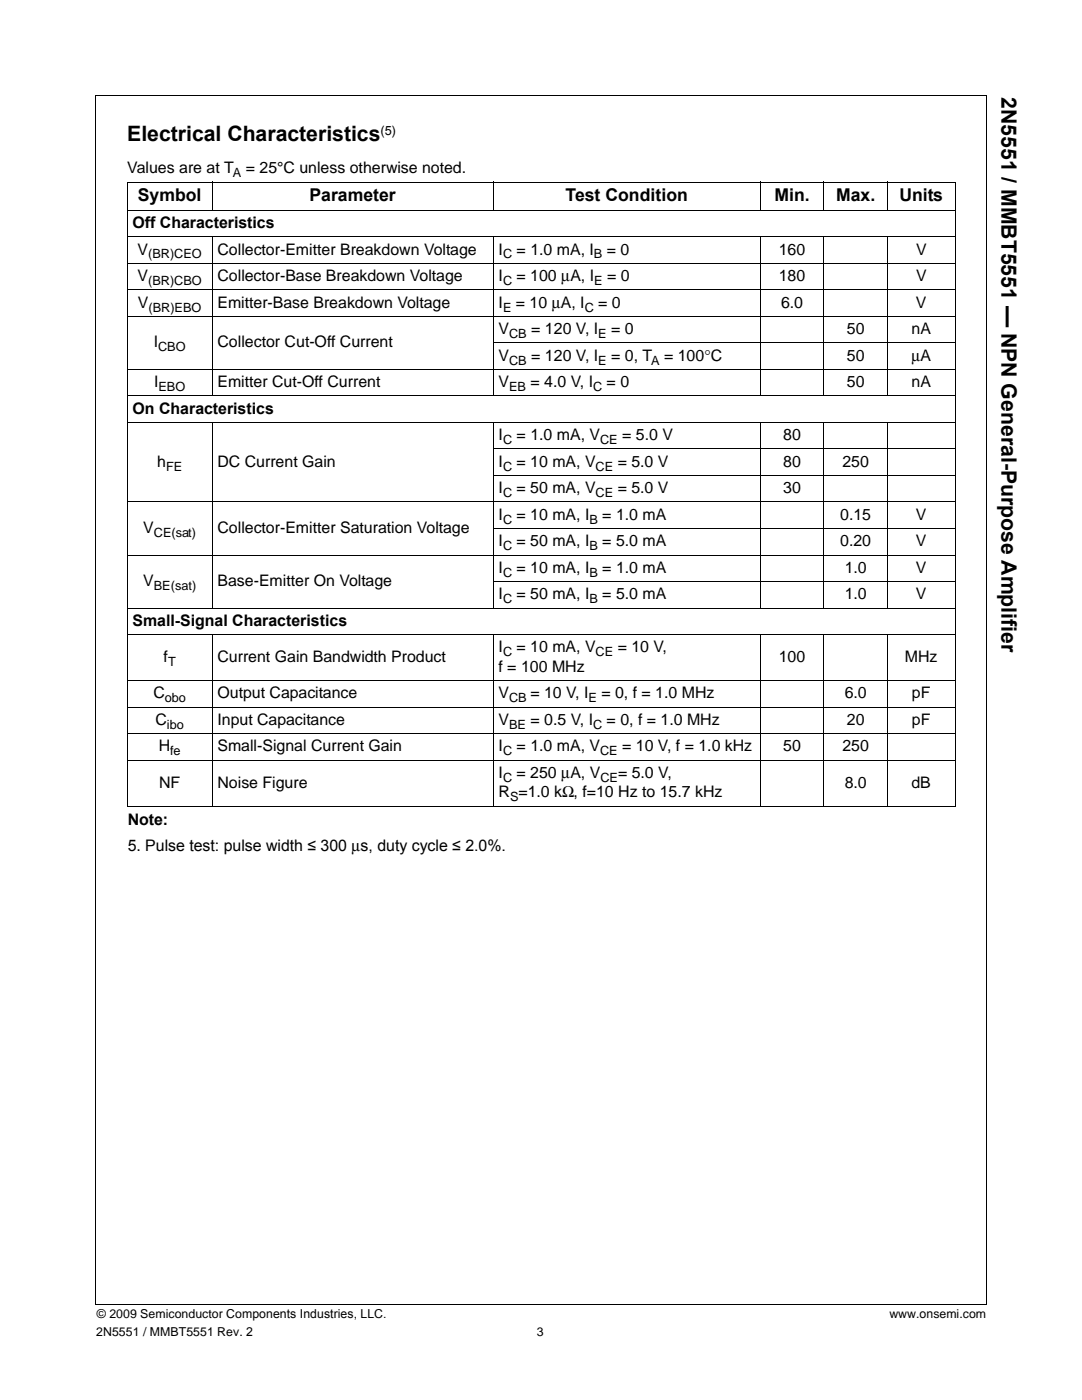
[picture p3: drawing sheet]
<svg xmlns="http://www.w3.org/2000/svg" width="216mm" height="279mm" viewBox="0 0 216 279" stroke-linecap="round" stroke-linejoin="round" font-family="sans-serif">
<defs><g id="words">
<g font-size="4.2">
<text x="199.9" y="19.4" transform="rotate(90 199.9 19.4)">2N5551 / MMBT5551 — NPN General-Purpose Amplifier</text>
<text x="25.4" y="28.2">Electrical Characteristics</text>
</g>
<g font-size="3.5">
<text x="27.5" y="40.1">Symbol</text>
<text x="61.8" y="40.1">Parameter</text>
<text x="112.8" y="40.1">Test Condition</text>
<text x="154.5" y="40.1">Min.</text>
<text x="166.8" y="40.1">Max.</text>
<text x="179.5" y="40.1">Units</text>
</g>
<g font-size="3.2">
<text x="25.4" y="34.6">Values are at T</text>
<text x="49" y="34.6">= 25°C unless otherwise noted.</text>
<text x="26.5" y="45.5">Off Characteristics</text>
<text x="27.5" y="50.8">V</text>
<text x="43.4" y="50.8">Collector-Emitter Breakdown Voltage</text>
<text x="99.5" y="50.8">I</text>
<text x="103.1" y="50.8">= 1.0 mA, I</text>
<text x="121.1" y="50.8">= 0</text>
<text x="155.4" y="50.8">160</text>
<text x="182.8" y="50.8">V</text>
<text x="27.5" y="56.1">V</text>
<text x="43.4" y="56.1">Collector-Base Breakdown Voltage</text>
<text x="99.5" y="56.1">I</text>
<text x="103.1" y="56.1">= 100 μA, I</text>
<text x="121.1" y="56.1">= 0</text>
<text x="155.4" y="56.1">180</text>
<text x="182.8" y="56.1">V</text>
<text x="27.5" y="61.4">V</text>
<text x="43.4" y="61.4">Emitter-Base Breakdown Voltage</text>
<text x="99.5" y="61.4">I</text>
<text x="103" y="61.4">= 10 μA, I</text>
<text x="119.4" y="61.4">= 0</text>
<text x="155.9" y="61.4">6.0</text>
<text x="182.8" y="61.4">V</text>
<text x="30.7" y="69.3">I</text>
<text x="43.4" y="69.3">Collector Cut-Off Current</text>
<text x="99.5" y="72">V</text>
<text x="99.5" y="66.7">V</text>
<text x="106" y="66.7">= 120 V, I</text>
<text x="106" y="72">= 120 V, I</text>
<text x="122" y="66.7">= 0</text>
<text x="122" y="72">= 0, T</text>
<text x="132.5" y="72">= 100°C</text>
<text x="169" y="72">50</text>
<text x="169" y="66.7">50</text>
<text x="181.9" y="72">μA</text>
<text x="181.9" y="66.7">nA</text>
<text x="30.8" y="77.3">I</text>
<text x="43.4" y="77.3">Emitter Cut-Off Current</text>
<text x="99.5" y="77.3">V</text>
<text x="105.9" y="77.3">= 4.0 V, I</text>
<text x="121.1" y="77.3">= 0</text>
<text x="169" y="77.3">50</text>
<text x="181.9" y="77.3">nA</text>
<text x="26.5" y="82.6">On Characteristics</text>
<text x="99.5" y="87.8">I</text>
<text x="103.1" y="87.8">= 1.0 mA, V</text>
<text x="124.1" y="87.8">= 5.0 V</text>
<text x="156.3" y="87.8">80</text>
<text x="31.4" y="93.1">h</text>
<text x="43.4" y="93.1">DC Current Gain</text>
<text x="99.5" y="93.1">I</text>
<text x="103.1" y="93.1">= 10 mA, V</text>
<text x="123.3" y="93.1">= 5.0 V</text>
<text x="156.3" y="93.1">80</text>
<text x="168.1" y="93.1">250</text>
<text x="99.5" y="98.4">I</text>
<text x="103.1" y="98.4">= 50 mA, V</text>
<text x="123.3" y="98.4">= 5.0 V</text>
<text x="156.3" y="98.4">30</text>
<text x="28.6" y="106.4">V</text>
<text x="43.4" y="106.4">Collector-Emitter Saturation Voltage</text>
<text x="99.5" y="103.7">I</text>
<text x="103.1" y="103.7">= 10 mA, I</text>
<text x="120.2" y="103.7">= 1.0 mA</text>
<text x="167.7" y="103.7">0.15</text>
<text x="182.8" y="103.7">V</text>
<text x="99.5" y="109">I</text>
<text x="103.1" y="109">= 50 mA, I</text>
<text x="120.2" y="109">= 5.0 mA</text>
<text x="167.7" y="109">0.20</text>
<text x="182.8" y="109">V</text>
<text x="28.6" y="116.9">V</text>
<text x="43.4" y="116.9">Base-Emitter On Voltage</text>
<text x="99.5" y="119.6">I</text>
<text x="99.5" y="114.3">I</text>
<text x="103.1" y="114.3">= 10 mA, I</text>
<text x="103.1" y="119.6">= 50 mA, I</text>
<text x="120.2" y="114.3">= 1.0 mA</text>
<text x="120.2" y="119.6">= 5.0 mA</text>
<text x="168.6" y="114.3">1.0</text>
<text x="168.6" y="119.6">1.0</text>
<text x="182.8" y="114.3">V</text>
<text x="182.8" y="119.6">V</text>
<text x="26.5" y="124.9">Small-Signal Characteristics</text>
<text x="99.5" y="130.2">I</text>
<text x="103.1" y="130.2">= 10 mA, V</text>
<text x="123.3" y="130.2">= 10 V,</text>
<text x="32.6" y="132.1">f</text>
<text x="43.4" y="132.1">Current Gain Bandwidth Product</text>
<text x="99.5" y="134">f = 100 MHz</text>
<text x="155.4" y="132.1">100</text>
<text x="180.6" y="132.1">MHz</text>
<text x="30.6" y="139.3">C</text>
<text x="43.4" y="139.3">Output Capacitance</text>
<text x="99.5" y="139.3">V</text>
<text x="105.8" y="139.3">= 10 V, I</text>
<text x="120" y="139.3">= 0, f = 1.0 MHz</text>
<text x="168.6" y="139.3">6.0</text>
<text x="182" y="139.3">pF</text>
<text x="31" y="144.6">C</text>
<text x="31.7" y="149.9">H</text>
<text x="43.4" y="144.6">Input Capacitance</text>
<text x="43.4" y="149.9">Small-Signal Current Gain</text>
<text x="99.5" y="144.6">V</text>
<text x="99.5" y="149.9">I</text>
<text x="103.1" y="149.9">= 1.0 mA, V</text>
<text x="105.9" y="144.6">= 0.5 V, I</text>
<text x="121.1" y="144.6">= 0, f = 1.0 MHz</text>
<text x="124.1" y="149.9">= 10 V, f = 1.0 kHz</text>
<text x="156.3" y="149.9">50</text>
<text x="168.1" y="149.9">250</text>
<text x="169" y="144.6">20</text>
<text x="182" y="144.6">pF</text>
<text x="99.5" y="155.2">I</text>
<text x="103.1" y="155.2">= 250 μA, V</text>
<text x="123.3" y="155.2">= 5.0 V,</text>
<text x="31.7" y="157.2">NF</text>
<text x="43.4" y="157.2">Noise Figure</text>
<text x="99.5" y="159.1">R =1.0 kΩ, f=10 Hz to 15.7 kHz</text>
<text x="168.6" y="157.2">8.0</text>
<text x="181.9" y="157.2">dB</text>
<text x="25.5" y="164.6">Note:</text>
<text x="25.5" y="169.9">5. Pulse test: pulse width ≤ 300 µs, duty cycle ≤ 2.0%.</text>
</g>
<g font-size="2.5">
<text x="75.9" y="26.9">(5)</text>
<text x="46.5" y="35.4">A</text>
<text x="29.6" y="51.6">(BR)CEO</text>
<text x="100.4" y="51.6">C</text>
<text x="118.5" y="51.6">B</text>
<text x="29.6" y="56.9">(BR)CBO</text>
<text x="100.4" y="56.9">C</text>
<text x="118.6" y="56.9">E</text>
<text x="29.6" y="62.2">(BR)EBO</text>
<text x="100.4" y="62.2">E</text>
<text x="116.7" y="62.2">C</text>
<text x="31.6" y="70.1">CBO</text>
<text x="101.6" y="67.5">CB</text>
<text x="119.4" y="67.5">E</text>
<text x="101.6" y="72.7">CB</text>
<text x="119.4" y="72.7">E</text>
<text x="130" y="72.7">A</text>
<text x="31.6" y="78">EBO</text>
<text x="101.6" y="78">EB</text>
<text x="118.3" y="78">C</text>
<text x="100.4" y="88.6">C</text>
<text x="119.7" y="88.6">CE</text>
<text x="33.1" y="93.9">FE</text>
<text x="100.4" y="93.9">C</text>
<text x="118.9" y="93.9">CE</text>
<text x="100.4" y="99.2">C</text>
<text x="118.9" y="99.2">CE</text>
<text x="30.7" y="107.1">CE(sat)</text>
<text x="100.4" y="104.5">C</text>
<text x="117.6" y="104.5">B</text>
<text x="100.4" y="109.8">C</text>
<text x="117.6" y="109.8">B</text>
<text x="30.7" y="117.7">BE(sat)</text>
<text x="100.4" y="115.1">C</text>
<text x="117.6" y="115.1">B</text>
<text x="100.4" y="120.4">C</text>
<text x="117.6" y="120.4">B</text>
<text x="100.4" y="131">C</text>
<text x="118.9" y="131">CE</text>
<text x="33.5" y="132.9">T</text>
<text x="32.9" y="140.1">obo</text>
<text x="101.6" y="140.1">CB</text>
<text x="117.4" y="140.1">E</text>
<text x="33.3" y="145.4">ibo</text>
<text x="101.6" y="145.4">BE</text>
<text x="118.3" y="145.4">C</text>
<text x="34" y="150.7">fe</text>
<text x="100.4" y="150.7">C</text>
<text x="119.7" y="150.7">CE</text>
<text x="100.4" y="156">C</text>
<text x="101.8" y="159.9">S</text>
<text x="119.8" y="156">CE</text>
<text x="19.3" y="263">© 2009 Semiconductor Components Industries, LLC.</text>
<text x="177.5" y="263">www.onsemi.com</text>
<text x="19.2" y="266.7">2N5551 / MMBT5551 Rev. 2</text>
<text x="107.1" y="266.7">3</text>
</g>
</g></defs>
<path d="M19 19v241.3M19 19.1h177.9M196.8 19.1v241.3M19 260.4h177.8" fill="none" stroke="#000" stroke-width=".2"/>
<path d="M25.1 51.9h165.7v173.7h-165.7z" fill="#fff"/>
<g fill="none" stroke="#000" stroke-width=".2">
<path d="M25.3 36.3h165.3M25.4 36.4v124.4M42.3 36.2v5.9M98.4 36.2v5.9M151.7 36.2v5.9M164.4 36.2v5.9M177.1 36.2v5.9M190.6 36.4v124.4M25.3 42h165.3M25.3 47.3h165.3M25.3 52.6h165.3M25.3 57.8h165.3"/>
<path d="M42.3 47.2v31.9M98.4 47.2v31.9M151.7 47.2v31.9M164.4 47.2v31.9M177.1 47.2v31.9M25.3 63.1h165.3M25.3 73.7h165.3M25.3 79h165.3M98.3 68.4h92.3M25.3 84.3h165.3M42.3 84.2v37.2M98.3 89.6h92.3"/>
<path d="M98.3 94.9h92.3M98.4 84.2v37.2M151.7 84.2v37.2M164.4 84.2v37.2M177.1 84.2v37.2M25.3 100.2h165.3M25.3 110.8h165.3M98.3 105.5h92.3M98.3 116.1h92.3M25.3 121.3h165.3M25.3 126.6h165.3M25.3 135.8h165.3"/>
<path d="M42.3 126.6v34.4M98.4 126.6v34.4M151.7 126.6v34.4M164.4 126.6v34.4M177.1 126.6v34.4M25.3 141.1h165.3M25.3 146.4h165.3M25.3 151.7h165.3M25.3 160.9h165.3"/>
</g>
<use href="#words"/>
</svg>
